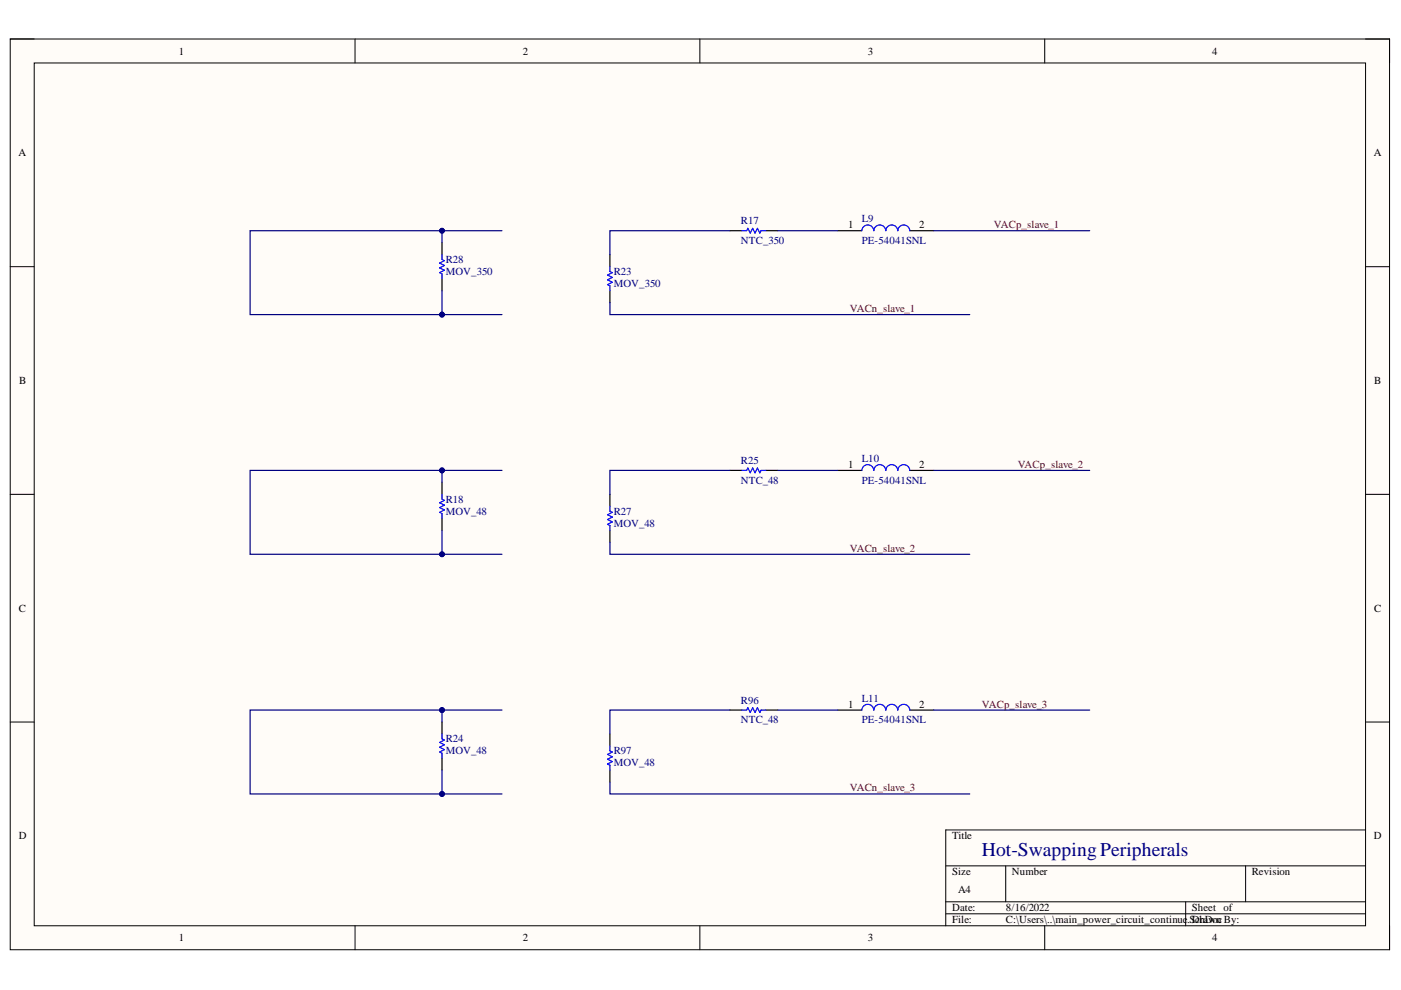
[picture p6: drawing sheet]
<svg xmlns="http://www.w3.org/2000/svg" width="297mm" height="210mm" viewBox="0 0 297 210" stroke-linecap="round" stroke-linejoin="round" font-family="sans-serif">
<defs><g id="words">
<text font-size="4.1" fill="#000080" x="208.2" y="181.4">Hot-Swapping Peripherals</text>
<g font-size="2.3">
<text x="37.9" y="11.6">1</text>
<text x="110.8" y="11.6">2</text>
<text x="184" y="11.6">3</text>
<text x="257" y="11.6">4</text>
<text x="3.9" y="33.1">A</text>
<text x="291.3" y="33.1">A</text>
<text x="179.9" y="48.3">1</text>
<text x="194.9" y="48.3">2</text>
<text x="4.1" y="81.4">B</text>
<text x="291.4" y="81.4">B</text>
<text x="179.9" y="99.2">1</text>
<text x="194.9" y="99.2">2</text>
<text x="4" y="129.7">C</text>
<text x="291.4" y="129.7">C</text>
<text x="179.9" y="150">1</text>
<text x="194.9" y="150">2</text>
<text x="4" y="177.9">D</text>
<text x="201.9" y="177.9">Title</text>
<text x="291.3" y="177.9">D</text>
<text x="201.9" y="185.6">Size</text>
<text x="214.5" y="185.6">Number</text>
<text x="265.4" y="185.6">Revision</text>
<text x="203.1" y="189.4">A4</text>
<text x="201.9" y="193.2">Date:</text>
<text x="201.9" y="195.8">File:</text>
<text x="213.3" y="193.2">8/16/2022</text>
<text x="213.3" y="195.8">C:\Users\..\main_power_circuit_continue</text>
<text x="251.7" y="195.8">.SDchDocBy:</text>
<text x="252.7" y="193.2">Sheet of</text>
<text x="254.4" y="195.8">rawn</text>
<text x="37.9" y="199.6">1</text>
<text x="110.8" y="199.6">2</text>
<text x="184" y="199.6">3</text>
<text x="257" y="199.6">4</text>
</g>
<g font-size="2.3" fill="#000080">
<text x="157.1" y="47.6">R17</text>
<text x="182.7" y="47.2">L9</text>
<text x="157.1" y="51.7">NTC_350</text>
<text x="182.7" y="51.7">PE-54041SNL</text>
<text x="94.5" y="55.8">R28</text>
<text x="94.5" y="58.3">MOV_350</text>
<text x="130.1" y="58.3">R23</text>
<text x="130.1" y="60.9">MOV_350</text>
<text x="157.1" y="98.5">R25</text>
<text x="182.7" y="98">L10</text>
<text x="94.5" y="106.6">R18</text>
<text x="157.1" y="102.5">NTC_48</text>
<text x="182.7" y="102.5">PE-54041SNL</text>
<text x="94.5" y="109.1">MOV_48</text>
<text x="130.1" y="109.1">R27</text>
<text x="130.1" y="111.7">MOV_48</text>
<text x="157.1" y="149.3">R96</text>
<text x="182.7" y="148.8">L11</text>
<text x="157.1" y="153.3">NTC_48</text>
<text x="182.7" y="153.3">PE-54041SNL</text>
<text x="94.5" y="157.4">R24</text>
<text x="94.5" y="159.9">MOV_48</text>
<text x="130.1" y="159.9">R97</text>
<text x="130.1" y="162.5">MOV_48</text>
</g>
<g font-size="2.3" fill="#800000">
<text x="210.7" y="48.3">VACp_slave_1</text>
<text x="180.2" y="66.2">VACn_slave_1</text>
<text x="215.8" y="99.2">VACp_slave_2</text>
<text x="180.2" y="117">VACn_slave_2</text>
<text x="208.2" y="150">VACp_slave_3</text>
<text x="180.2" y="167.8">VACn_slave_3</text>
</g>
</g></defs>
<path d="M2.2 8.3h292.4v193.1h-292.4z" fill-rule="evenodd" fill="#fffcf8"/>
<path d="M2.2 8.3h292.4v193.1h-292.4z" fill="none" stroke="#000" stroke-width=".21"/>
<path d="M7.3 13.4h282.2v182.9h-282.2z" fill-rule="evenodd" fill="#fffcf8"/>
<g fill="none" stroke="#000" stroke-width=".21">
<path d="M2.2 8.3h5.1M7.3 13.4h282.2v182.9h-282.2zM75.3 8.3v5M148.4 8.3v5M221.5 8.3v5.1M289.5 8.3h5.1v5.1M2.2 56.5h5.1M289.5 56.5h5.1M2.2 104.8h5.1M289.5 104.8h5.1M2.2 153.1h5.1M289.5 153.1h5.1"/>
<path d="M289.5 176h-89v20.3M75.3 196.3v5.1M148.4 196.3v5.1M200.5 183.6h89M200.5 191.2h89M200.5 193.7h89M213.2 183.6v7.6M221.5 196.3v5.1M251.4 191.2v5.1M264.1 183.6v7.6M294.6 196.3v5.1"/>
</g>
<g fill="none" stroke="#000" stroke-width=".25">
<path d="M93.7 51.5v2.5M93.7 59.1v2.5M129.3 54v2.5M154.7 48.9h2.6M162.4 48.9h2.5M129.3 61.6v2.6M154.7 99.7h2.6M162.4 99.7h2.5M93.7 102.3v2.5M93.7 109.9v2.5M129.3 104.8v2.6M129.3 112.4v2.6"/>
<path d="M93.7 153.1v2.5M129.3 155.6v2.6M154.7 150.5h2.6M162.4 150.5h2.5M93.7 160.7v2.6M129.3 163.3v2.5"/>
</g>
<path d="M93.7 54v1l.5 .3-1 .5 1 .5-1 .5 1 .5-1 .5 .5 .3v1M129.3 56.5v1.1l.5 .2-1 .5 1 .5-1 .5 1 .5-1 .6 .5 .2v1M157.3 48.9h1l.3-.5 .5 1 .5-1 .5 1 .5-1 .5 1 .3-.5h1M157.3 99.7h1l.3-.5 .5 1 .5-1 .5 1 .5-1 .5 1 .3-.5h1M93.7 104.8v1l.5 .3-1 .5 1 .5-1 .5 1 .5-1 .5 .5 .3v1M129.3 107.4v1l.5 .2-1 .5 1 .5-1 .5 1 .6-1 .5 .5 .2v1M93.7 155.6v1.1l.5 .2-1 .5 1 .5-1 .5 1 .5-1 .5 .5 .3v1M129.3 158.2v1l.5 .2-1 .6 1 .5-1 .5 1 .5-1 .5 .5 .2v1.1M157.3 150.5h1l.3-.5 .5 1.1 .5-1.1 .5 1.1 .5-1.1 .5 1.1 .3-.6h1" fill="none" stroke="#00f" stroke-width=".25"/>
<path d="M93.7 61.6v5.1" fill="none" stroke="#000080" stroke-width=".25"/>
<circle cx="93.7" cy="66.7" r=".51" fill="#000080"/>
<circle cx="93.7" cy="66.7" r=".51" fill="none" stroke="#000080" stroke-width=".21"/>
<path d="M93.7 48.9v2.6" fill="none" stroke="#000080" stroke-width=".25"/>
<circle cx="93.7" cy="48.9" r=".51" fill="#000080"/>
<circle cx="93.7" cy="48.9" r=".51" fill="none" stroke="#000080" stroke-width=".21"/>
<path d="M93.7 112.4v5.1" fill="none" stroke="#000080" stroke-width=".25"/>
<circle cx="93.7" cy="117.5" r=".51" fill="#000080"/>
<circle cx="93.7" cy="117.5" r=".51" fill="none" stroke="#000080" stroke-width=".21"/>
<path d="M93.7 99.7v2.6" fill="none" stroke="#000080" stroke-width=".25"/>
<circle cx="93.7" cy="99.7" r=".51" fill="#000080"/>
<circle cx="93.7" cy="99.7" r=".51" fill="none" stroke="#000080" stroke-width=".21"/>
<path d="M93.7 163.3v5" fill="none" stroke="#000080" stroke-width=".25"/>
<circle cx="93.7" cy="168.3" r=".51" fill="#000080"/>
<circle cx="93.7" cy="168.3" r=".51" fill="none" stroke="#000080" stroke-width=".21"/>
<path d="M93.7 150.5v2.6" fill="none" stroke="#000080" stroke-width=".25"/>
<circle cx="93.7" cy="150.6" r=".51" fill="#000080"/>
<circle cx="93.7" cy="150.6" r=".51" fill="none" stroke="#000080" stroke-width=".21"/>
<path d="M106.4 150.5h-53.4v17.8h53.4" fill="none" stroke="#000080" stroke-width=".25"/>
<circle cx="93.7" cy="168.3" r=".51" fill="#000080"/>
<circle cx="93.7" cy="168.3" r=".51" fill="none" stroke="#000080" stroke-width=".21"/>
<circle cx="93.7" cy="150.6" r=".51" fill="#000080"/>
<circle cx="93.7" cy="150.6" r=".51" fill="none" stroke="#000080" stroke-width=".21"/>
<path d="M106.4 99.7h-53.4v17.8h53.4" fill="none" stroke="#000080" stroke-width=".25"/>
<circle cx="93.7" cy="117.5" r=".51" fill="#000080"/>
<circle cx="93.7" cy="117.5" r=".51" fill="none" stroke="#000080" stroke-width=".21"/>
<circle cx="93.7" cy="99.7" r=".51" fill="#000080"/>
<circle cx="93.7" cy="99.7" r=".51" fill="none" stroke="#000080" stroke-width=".21"/>
<path d="M106.4 48.9h-53.4v17.8h53.4M154.7 48.9h-25.4v5.1M129.3 64.2v2.5h76.3M154.7 99.7h-25.4v5.1M129.3 115v2.5h76.3M154.7 150.5h-25.4v5.1M129.3 165.8v2.5h76.3" fill="none" stroke="#000080" stroke-width=".25"/>
<circle cx="93.7" cy="66.7" r=".51" fill="#000080"/>
<circle cx="93.7" cy="66.7" r=".51" fill="none" stroke="#000080" stroke-width=".21"/>
<circle cx="93.7" cy="48.9" r=".51" fill="#000080"/>
<circle cx="93.7" cy="48.9" r=".51" fill="none" stroke="#000080" stroke-width=".21"/>
<path d="M177.6 48.9h5.1M192.9 48.9h5.1M177.6 99.7h5.1M192.9 99.7h5.1M177.6 150.6h5.1M192.9 150.6h5.1" fill="none" stroke="#000" stroke-width=".25"/>
<path d="M182.7 48.9a1.27 1.27 0 0 1 1.3-1.2 1.27 1.27 0 0 1 1.3 1.2 1.28 1.28 0 0 1 1.2-1.2 1.28 1.28 0 0 1 1.3 1.2 1.27 1.27 0 0 1 1.3-1.2 1.27 1.27 0 0 1 1.2 1.2 1.28 1.28 0 0 1 1.3-1.2 1.28 1.28 0 0 1 1.3 1.2M182.7 99.7a1.27 1.27 0 0 1 1.3-1.2 1.27 1.27 0 0 1 1.3 1.2 1.28 1.28 0 0 1 1.2-1.2 1.28 1.28 0 0 1 1.3 1.2 1.27 1.27 0 0 1 1.3-1.2 1.27 1.27 0 0 1 1.2 1.2 1.28 1.28 0 0 1 1.3-1.2 1.28 1.28 0 0 1 1.3 1.2M182.7 150.6a1.27 1.27 0 0 1 1.3-1.3 1.27 1.27 0 0 1 1.3 1.3 1.28 1.28 0 0 1 1.2-1.3 1.28 1.28 0 0 1 1.3 1.3 1.27 1.27 0 0 1 1.3-1.3 1.27 1.27 0 0 1 1.2 1.3 1.28 1.28 0 0 1 1.3-1.3 1.28 1.28 0 0 1 1.3 1.3" fill="none" stroke="#00f" stroke-width=".25"/>
<path d="M164.9 48.9h12.7M198 48.9h33M164.9 99.7h12.7M198 99.7h33M164.9 150.6h12.7M198 150.6h33" fill="none" stroke="#000080" stroke-width=".25"/>
<use href="#words"/>
</svg>
